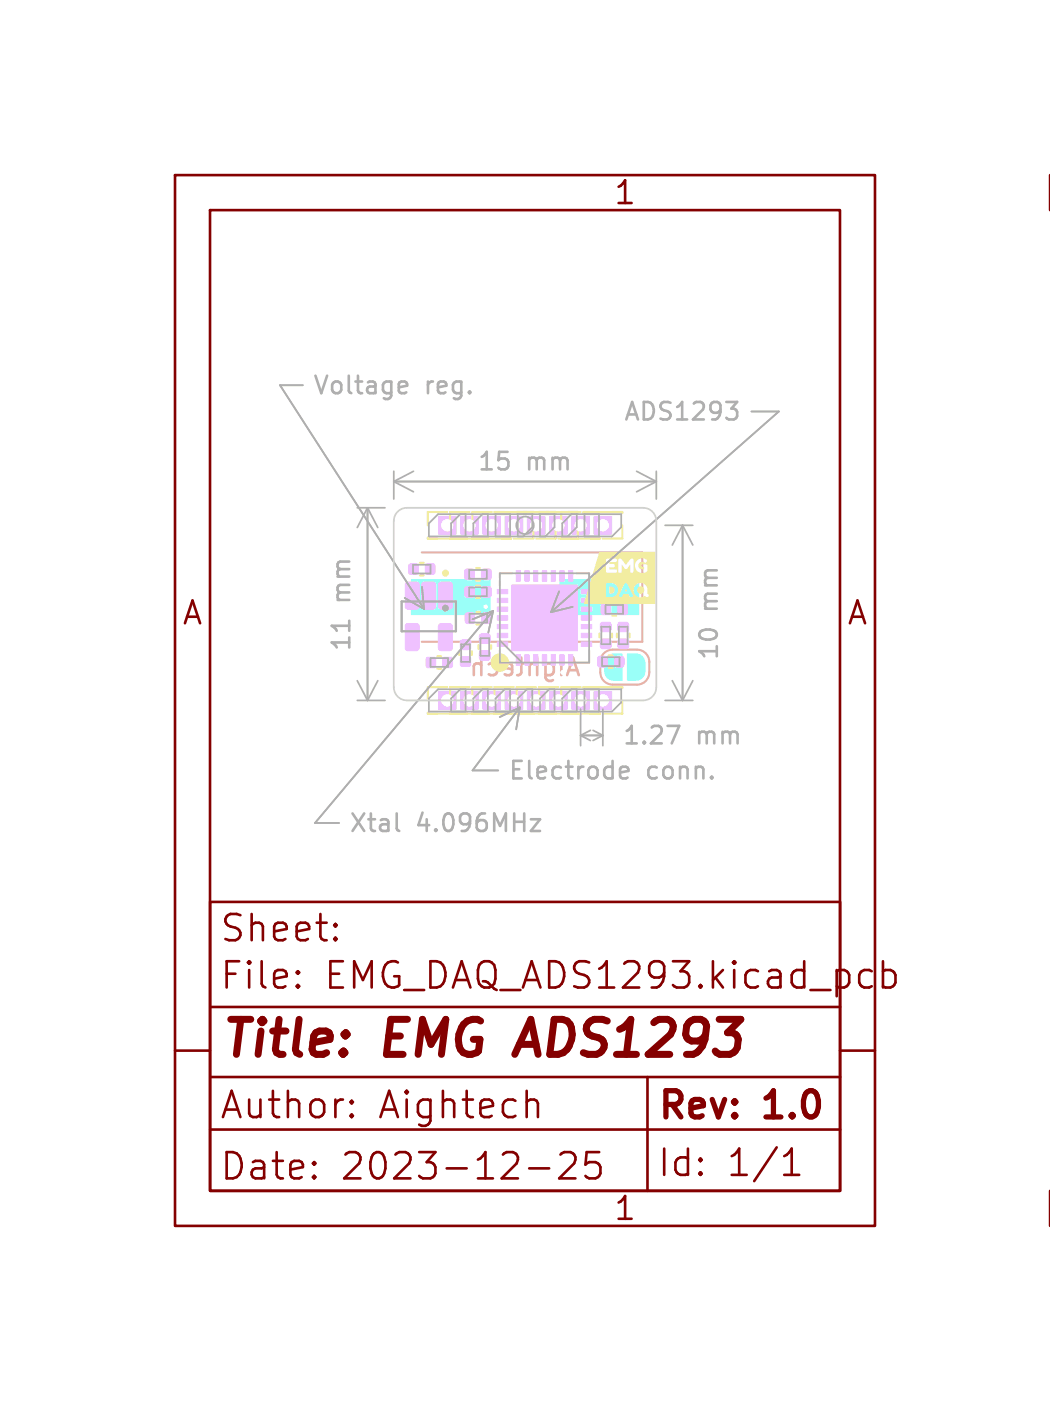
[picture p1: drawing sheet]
<svg xmlns="http://www.w3.org/2000/svg" width="60mm" height="80mm" viewBox="0 0 60 80" stroke-linecap="round" stroke-linejoin="round" font-family="sans-serif">
<defs><g id="words">
<g font-size="2.8" fill="#840000">
<text x="12.5" y="60.9">Title:</text>
<text x="22.2" y="60.9">EMG</text>
<text x="30.6" y="60.9">ADS1293</text>
</g>
<g font-size="2.1" fill="#840000">
<text x="12.5" y="54">Sheet:</text>
<text x="12.5" y="56.7">File:</text>
<text x="18.6" y="56.7">EMG_DAQ_ADS1293.kicad_pcb</text>
<text x="12.5" y="64.1">Author:</text>
<text x="21.6" y="64.1">Aightech</text>
<text x="37.5" y="64.3">Rev:</text>
<text x="43.9" y="64.3">1.0</text>
<text x="12.5" y="67.6">Date:</text>
<text x="19.5" y="67.6">2023-12-25</text>
<text x="37.5" y="67.4">Id:</text>
<text x="41.6" y="67.4">1/1</text>
</g>
<g font-size="1.8" fill="#840000">
<text x="35" y="11.9">1</text>
<text x="10.3" y="35.9">A</text>
<text x="48.3" y="35.9">A</text>
<text x="35" y="69.9">1</text>
</g>
<g font-size="1.4" fill="#afafaf">
<text x="17.8" y="22.7">Voltage</text>
<text x="24.3" y="22.7">reg.</text>
<text x="27.2" y="27.1">15</text>
<text x="30.1" y="27.1">mm</text>
<text x="35.6" y="24.2">ADS1293</text>
<text x="20.2" y="34.4" transform="rotate(-90 20.2 34.4)">mm</text>
<text x="41.2" y="34.9" transform="rotate(-90 41.2 34.9)">mm</text>
<text x="20.2" y="37.3" transform="rotate(-90 20.2 37.3)">11</text>
<text x="26.7" y="38.8">Aightech</text>
<text x="41.2" y="37.8" transform="rotate(-90 41.2 37.8)">10</text>
<text x="19.9" y="47.7">Xtal</text>
<text x="23.8" y="47.7">4.096MHz</text>
<text x="29" y="44.7">Electrode</text>
<text x="35.5" y="42.7">1.27</text>
<text x="37" y="44.7">conn.</text>
<text x="39.8" y="42.7">mm</text>
</g>
</g></defs>
<g fill="none" stroke="#840000" stroke-width=".15">
<path d="M10 10h40v60h-40zM12 12h36v56h-36zM60 10v2M12 51.5h36v16.5h-36zM12 57.5h36M17 56.3h.1l-.1 .1M17 56.3v.1M17 55.5v.1M17 55.5h.1l-.1 .1M19.2 52.8h-.1l.1 .1M19.2 53.6v.1M19.2 53.6h-.1l.1 .1"/>
<path d="M19.2 52.8v.1M49.7 55.4l.1 .1M49.8 56.3l-.1 .1M50.5 54.9v1.5M50.5 55.5l.4-.1 .3 .3v.4l-.2 .2-.1 .1-.4-.1M10 60h2M12 64.5h36M12 61.5h36M20.1 63.7h.1l-.1 .1M20.1 63.7h-.1l.1 .1M20.1 62.9v.1M20.1 63.7v.1"/>
<path d="M20.1 62.9h.1l-.1 .1M20.1 62.9h-.1l.1 .1M30.2 66.7h1.2M30.3 62.8h.2l.2 .2v.8M32 65.9l.2-.1h.4a.41 .41 0 0 1 .2 .6l-.8 .9h.9M34.2 65.8h-.7v.7l.2-.1h.5l.1 .3-.1 .5-.2 .1h-.3l-.2-.1M37 61.5v6.5M44.8 67.1h.9M44.8 66l.4-.4v1.5M48 60h2M60 68v2"/>
</g>
<path d="M30.3 58.2l-.9 2" fill="none" stroke="#840000" stroke-width=".4"/>
<path d="M32.4 38.6l.3-1 .4 1M32.5 38.3h.5" fill="none" stroke="#e8b2a7" stroke-width=".15"/>
<path d="M24.1 31.6h12.6v5h-12.6M34.5 37.3l.4-.2h1.5l.3 .1 .3 .2a1.45 1.45 0 0 1 .1 1l-.2 .5-.4 .2h-1.7l-.4-.3a1.45 1.45 0 0 1-.1-1z" fill="none" stroke="#e8b2a7" stroke-width=".12"/>
<g fill="#fff" stroke="#fff" stroke-width=".06">
<circle cx="25.9" cy="32.5" r=".1"/>
<circle cx="24.6" cy="35.7" r=".1"/>
<circle cx="27.7" cy="34.7" r=".1"/>
<circle cx="28.6" cy="33.1" r=".1"/>
<circle cx="26.8" cy="40" r=".32"/>
<circle cx="28.1" cy="30" r=".32"/>
<circle cx="25.6" cy="40" r=".32"/>
<circle cx="29.4" cy="30" r=".32"/>
<circle cx="33.2" cy="40" r=".32"/>
<circle cx="34.4" cy="30" r=".32"/>
<circle cx="29.4" cy="40" r=".32"/>
<circle cx="28.1" cy="40" r=".32"/>
<circle cx="30.6" cy="30" r=".32"/>
<circle cx="26.8" cy="30" r=".32"/>
<circle cx="31.9" cy="40" r=".32"/>
<circle cx="33.2" cy="30" r=".32"/>
<circle cx="34.4" cy="40" r=".32"/>
<circle cx="30.6" cy="40" r=".32"/>
<circle cx="31.9" cy="30" r=".32"/>
<circle cx="25.6" cy="30" r=".32"/>
</g>
<g fill="#9afff8" stroke="#9afff8" stroke-width=".06">
<path d="M26.3 39.5h1v1h-1z"/>
<path d="M27.6 29.5h1v1h-1z"/>
<path d="M25.1 39.5h1v1h-1z"/>
<path d="M28.9 29.5h1v1h-1z"/>
<path d="M32.7 39.5h1v1h-1z"/>
<path d="M33.9 29.5h1v1h-1z"/>
<path d="M28.9 39.5h1v1h-1z"/>
<path d="M27.6 39.5h1v1h-1z"/>
<path d="M30.1 29.5h1v1h-1z"/>
<path d="M26.3 29.5h1v1h-1z"/>
<path d="M31.4 39.5h1v1h-1z"/>
<path d="M32.7 29.5h1v1h-1z"/>
<path d="M33.9 39.5h1v1h-1z"/>
<path d="M30.1 39.5h1v1h-1z"/>
<path d="M31.4 29.5h1v1h-1z"/>
<path d="M25.1 29.5h1v1h-1z"/>
<path d="M35.9 37.3l.5 .1 .3 .1a.95 .95 0 0 1 .1 1l-.2 .3-.7 .1z"/>
<path d="M34.7 37.5l.3-.1 .6-.1v1.6l-.6-.1-.3-.1a.95 .95 0 0 1-.1-1z"/>
<path d="M32 33.1h4.5v2h-4.5z"/>
<path d="M23.5 33.1h4.5v2h-4.5z"/>
</g>
<path d="M29.2 33.4h3.8v3.8h-3.8z" fill="#efc1ff" stroke="#efc1ff" stroke-width=".1"/>
<g fill="#efc1ff" stroke="#efc1ff" stroke-width=".06">
<path d="M26.3 39.5h1v1h-1z"/>
<path d="M25.3 37.6h.5v.5h-.5z"/>
<path d="M24.4 37.6h.5v.5h-.5z"/>
<path d="M35.1 37.5h.5v.6h-.5z"/>
<path d="M34.2 37.5h.5v.6h-.5z"/>
<path d="M27.6 29.5h1v1h-1z"/>
<path d="M25.1 39.5h1v1h-1z"/>
<path d="M28.9 29.5h1v1h-1z"/>
<path d="M32.7 39.5h1v1h-1z"/>
<path d="M33.9 29.5h1v1h-1z"/>
<path d="M26.6 33.5h.5v.6h-.5z"/>
<path d="M27.6 33.5h.4v.6h-.4z"/>
<path d="M27.4 37.2h.6v.5h-.6z"/>
<path d="M27.4 36.2h.6v.5h-.6z"/>
<path d="M32.5 37.4h.2v.6h-.2z"/>
<path d="M33.2 36.7h.6v.2h-.6z"/>
<path d="M33.2 36.2h.6v.2h-.6z"/>
<path d="M33.2 35.7h.6v.2h-.6z"/>
<path d="M33.2 35.2h.6v.2h-.6z"/>
<path d="M33.2 34.7h.6v.2h-.6z"/>
<path d="M33.2 34.2h.6v.2h-.6z"/>
<path d="M33.2 33.7h.6v.2h-.6z"/>
<path d="M32.5 32.6h.2v.6h-.2z"/>
<path d="M32 32.6h.2v.6h-.2z"/>
<path d="M31.5 32.6h.2v.6h-.2z"/>
<path d="M31 32.6h.2v.6h-.2z"/>
<path d="M30.5 32.6h.2v.6h-.2z"/>
<path d="M30 32.6h.2v.6h-.2z"/>
<path d="M29.5 32.6h.2v.6h-.2z"/>
<path d="M28.4 33.7h.6v.2h-.6z"/>
<path d="M28.4 34.2h.6v.2h-.6z"/>
<path d="M28.4 34.7h.6v.2h-.6z"/>
<path d="M28.4 35.2h.6v.2h-.6z"/>
<path d="M28.4 35.7h.6v.2h-.6z"/>
<path d="M28.4 36.2h.6v.2h-.6z"/>
<path d="M28.4 36.7h.6v.2h-.6z"/>
<path d="M34.4 34.5h.5v.6h-.5z"/>
<path d="M35.3 34.5h.5v.6h-.5z"/>
<path d="M23.4 32.2h.5v.6h-.5z"/>
<path d="M24.3 32.2h.5v.6h-.5z"/>
<path d="M27.6 32.5h.4v.6h-.4z"/>
<path d="M26.6 32.5h.5v.6h-.5z"/>
<path d="M25.1 33.3l.6-.1 .1 .1 .1 1.3-.1 .2h-.6l-.1-.1z"/>
<path d="M24.1 33.3l.6-.1 .2 .1v1.3l-.1 .2h-.5l-.2-.1z"/>
<path d="M23.2 33.3l.6-.1 .1 .1 .1 1.3-.1 .2h-.6l-.1-.1z"/>
<path d="M23.2 35.7l.6-.1 .1 .1 .1 1.3-.1 .1-.6 .1-.1-.1z"/>
<path d="M25.1 35.7l.6-.1 .1 .1 .1 1.3-.1 .1-.6 .1-.1-.1z"/>
<path d="M28.9 39.5h1v1h-1z"/>
<path d="M27.6 39.5h1v1h-1z"/>
<path d="M30.1 29.5h1v1h-1z"/>
<path d="M26.3 36.6h.6v.5h-.6z"/>
<path d="M26.3 29.5h1v1h-1z"/>
<path d="M26.6 35h.5v.6h-.5z"/>
<path d="M27.6 35h.4v.6h-.4z"/>
<path d="M31.4 39.5h1v1h-1z"/>
<path d="M32.7 29.5h1v1h-1z"/>
<path d="M34.3 35.6h.6v.4h-.6z"/>
<path d="M34.3 36.5h.6v.5h-.6z"/>
<path d="M35.3 35.6h.6v.4h-.6z"/>
<path d="M35.3 36.5h.6v.5h-.6z"/>
<path d="M33.9 39.5h1v1h-1z"/>
<path d="M30.1 39.5h1v1h-1z"/>
<path d="M31.4 29.5h1v1h-1z"/>
<path d="M25.1 29.5h1v1h-1z"/>
</g>
<path d="M25 38.2h.2M25 37.5h.2M26.8 39.2h-1.1v.8M25.7 40.7v.1h2.2v-.1" fill="none" stroke="#f2eda1" stroke-width=".12"/>
<g fill="#f2eda1">
<path d="M35.8 33.6v.2h-.1z"/>
<path d="M34.8 33.5a.22 .22 0 0 1 .3 .2 .22 .22 0 0 1-.3 .2z"/>
<path d="M34.2 31.5h3.2v3h-4l.1-.5h1.1l.1 .1 .7-.1 .1 .1 .1-.2h.3l.1 .2 .2-.1-.2-.3h.2a.44 .44 0 0 0 .7 .4h.1v-.2a.4 .4 0 0 0-.3-.6 .4 .4 0 0 0-.5 .4h-.2l-.2-.4-.4 .7h-.2a.4 .4 0 0 0 .1-.4 .4 .4 0 0 0-.4-.3h-.3v.7h-1.1l.4-1.4 1.3 .1 .1-.1a.1 .1 0 0 0 .1 .1 .1 .1 0 0 0 .1-.1v-.4l.1 .2a.18 .18 0 0 0 .3 .1 .18 .18 0 0 0 .1-.2v.4h.1h.1v-.4h.1a.4 .4 0 0 0 .2 .4 .4 .4 0 0 0 .5-.1v-.3l-.3-.1-.1 .2h.2v.1a.24 .24 0 0 1-.3-.3 .24 .24 0 0 1 .4-.1 .35 .35 0 0 0-.3-.2 .35 .35 0 0 0-.3 .3l-.1 .1v-.3a.13 .13 0 0 0-.1-.1 .13 .13 0 0 0-.2 .1l-.1 .3-.3-.4h-.2v.7l-.1-.1h-.4v-.1h.3v-.1v-.1h-.3v-.1h.4v-.2h-.6v.7h-.7z"/>
<circle cx="36.6" cy="33.7" r=".21"/>
</g>
<g fill="none" stroke="#f2eda1" stroke-width=".12">
<path d="M24 32.1h.2M24 32.9h.2M24.4 30.7v.1h4.8v-.1M25.6 29.2h-1.2v.8M25.6 39.2h-1.2v.8M25.7 30.7v.1M26.2 37.2v.2M26.7 30.7v.1M26.8 29.2h-1.1v.8M27 37.2v.2M27 30.7v.1M27 39.2v.8"/>
<path d="M27.2 33.4h.2M27.2 34.2h.2M27.2 33.2h.2M27.2 32.4h.2M27.2 34.9h.2M27.2 35.7h.2M27.3 36.8v.3M27.9 30.7v.1M28.1 36.8v.3M28.1 29.2h-1.1v.8M28.3 39.2v.8M28.6 37.1v.7"/>
<path d="M29.3 32.7h-.7v.7M29.5 29.2v.1M29.5 39.2v.8M30.5 30v.8h-1.1M30.5 29.2v.1M30.8 29.2v.1M30.8 39.2v.8M31.7 30v.8h-1.1M31.7 29.2v.1M32.1 29.2v.8M32.1 30.7v.1M33 32.7h.7v.7"/>
<path d="M33 29.2v.1M33 30v.8M33.2 29.2h-4.9v.1M33.2 39.2h-1.1v.8M33.3 29.3v-.1h2.3v.1M33.3 39.3v-.1h2.3v.1M33.7 37.1v.7h-.7M34.3 36.2v.2M34.3 30.7v.1h-2.4M34.8 38.1h.2M34.8 37.4h.2M35 36.2v.2"/>
<path d="M35 34.4h.2M35 35.2h.2M35.3 36.2v.2M35.6 30v.8h-1.2M35.6 40v.8h-1.2M36 36.2v.2M24.4 40.7v.1h2.3v-.1M27 40.7v.1h7.3v-.1M28.3 40.7v.1M29.2 40.7v.1M29.5 40.7v.1M30.5 40.7v.1"/>
<path d="M30.8 40.7v.1M31.7 40.7v.1M32.1 40.7v.1M33 40.7v.1"/>
</g>
<path d="M23 34.3h-.1v1.7h.1M25.9 34.3h.1v1.7h-.1" fill="none" stroke="#f2eda1" stroke-width=".13"/>
<circle cx="25.4" cy="32.7" r=".1" fill="none" stroke="#f2eda1" stroke-width=".2"/>
<g fill="#fff" stroke="#fff" stroke-width=".06">
<circle cx="25.9" cy="32.5" r=".1"/>
<circle cx="24.6" cy="35.7" r=".1"/>
<circle cx="27.7" cy="34.7" r=".1"/>
<circle cx="28.6" cy="33.1" r=".1"/>
<circle cx="26.8" cy="40" r=".32"/>
<circle cx="28.1" cy="30" r=".32"/>
<circle cx="25.6" cy="40" r=".32"/>
<circle cx="29.4" cy="30" r=".32"/>
<circle cx="33.2" cy="40" r=".32"/>
<circle cx="34.4" cy="30" r=".32"/>
<circle cx="29.4" cy="40" r=".32"/>
<circle cx="28.1" cy="40" r=".32"/>
<circle cx="30.6" cy="30" r=".32"/>
<circle cx="26.8" cy="30" r=".32"/>
<circle cx="31.9" cy="40" r=".32"/>
<circle cx="33.2" cy="30" r=".32"/>
<circle cx="34.4" cy="40" r=".32"/>
<circle cx="30.6" cy="40" r=".32"/>
<circle cx="31.9" cy="30" r=".32"/>
<circle cx="25.6" cy="30" r=".32"/>
</g>
<g fill="none" stroke="#afafaf" stroke-width=".1">
<path d="M17.3 22h-1.3l8.2 12.8M20.4 40h1.6M20.4 29h1.6M20.4 38.9l.6 1.1M21 29v11M21 29l.6 1.1M21 29l-.6 1.1M21.6 38.9l-.6 1.1M22.5 26.9v1.6M22.5 27.5h15M22.5 27.5l1.1 .6M23.1 34.2l1.1 .6"/>
<path d="M23.6 32.3h1v.4h-1zM23.6 26.9l-1.1 .6M24.1 33.5l.1 1.3M24.6 37.6h1v.5h-1zM25 29.4h10.5v.7l-.5 .5h-10.5v-.7zM26.3 39.4l-.5 .5v.7M26.3 29.4l-.5 .5v.7M26.3 37.8v-1h.6v1M26.6 29.4v1.2M26.8 33.6h1v.4h-1zM26.8 32.6h1v.4h-1zM26.8 35h1v.6h-1z"/>
<path d="M27.5 37.5v-1h.4v1M27.6 29.4l-.6 .5v.7M27.6 39.4l-.6 .5v.7M27.9 29.4v1.2M27.9 39.4v1.2M28.2 34.9l-10.2 12.1h1.4M28.2 34.9l-.3 1.2M28.2 34.9l-1.2 .5M28.3 29.4v1.2M28.6 32.7h5.1v5.1h-5.1zM28.6 36.6l1.2 1.2M28.8 39.4l-.5 .5v.7"/>
<path d="M29.1 29.4v1.2M29.1 39.4v1.2M29.6 29.4v1.2M30.1 39.4l-.5 .5v.7M30.4 29.4v.7l-.5 .5M30.4 39.4v1.2M30.9 29.4v1.2M31.7 29.4v.7l-.5 .5M31.7 39.4v1.2M31.9 33.8l-.4 1.2M32.6 39.4l-.5 .5v.7M32.6 29.4l-.5 .5v.7"/>
<path d="M32.7 34.7l-1.2 .3M33 29.4v.7l-.6 .5M33 39.4v1.2M33.4 29.4v1.2M33.4 39.4v1.2M34.2 29.4v1.2M34.2 39.4v1.2M34.4 35.8h.5v1h-.5zM34.4 37.5h1v.5h-1zM34.6 34.6h1v.4h-1zM35.4 35.8h.5v1h-.5zM36.4 26.9l1.1 .6"/>
<path d="M37.5 26.9v1.6M37.5 27.5l-1.1 .6M38 40h1.6M38 30h1.6M38.4 38.9l.6 1.1M39 30v10M39 30l.6 1.1M39 30l-.6 1.1M39.6 38.9l-.6 1.1M42.9 23.5h1.6l-13 11.5M26.6 40.6v-1.2h-1.6l-.5 .5v.7h10.5l.5-.5v-.7h-4.1l-.5 .5v.7M29.7 40.4l-2.7 3.6h1.5"/>
<path d="M29.7 40.4l-.2 1.3M29.7 40.4l-1.1 .5M33.2 40.5v2.1M33.2 42h1.2M33.2 42l.5 .3M33.7 41.7l-.5 .3M33.9 41.7l.5 .3M34.4 40.5v2.1M34.4 42l-.5 .3"/>
<circle cx="30" cy="30" r=".5"/>
</g>
<path d="M20 35.5v.5M22.9 21.8h.3l.1 .2-.5 .1M23.2 22.4l-.3 .1M41.5 23h.6l-.3 .3M41.9 23.3l.2 .2v.3l-.2 .2M22.7 47.3l.1 .2M30.3 46.8h.6l-.6 .7h.6M35.4 44.1l.5-.1v-.2h-.3l-.2 .1 .1 .5h.4M38.1 41.5h.7l-.4 1" fill="none" stroke="#afafaf" stroke-width=".15"/>
<path d="M22.9 34.3h3.1v1.7h-3.1z" fill="none" stroke="#afafaf" stroke-width=".13"/>
<circle cx="25.4" cy="34.7" r=".1" fill="none" stroke="#afafaf" stroke-width=".2"/>
<path d="M22.7 29.3l.3-.2 .2-.1h13.5l.5 .2 .2 .3 .1 .3v9.5l-.2 .4-.3 .2-.3 .1h-13.5l-.4-.2-.2-.3-.1-.2v-9.5z" fill="none" stroke="#d0d2cd" stroke-width=".1"/>
<use href="#words"/>
</svg>
